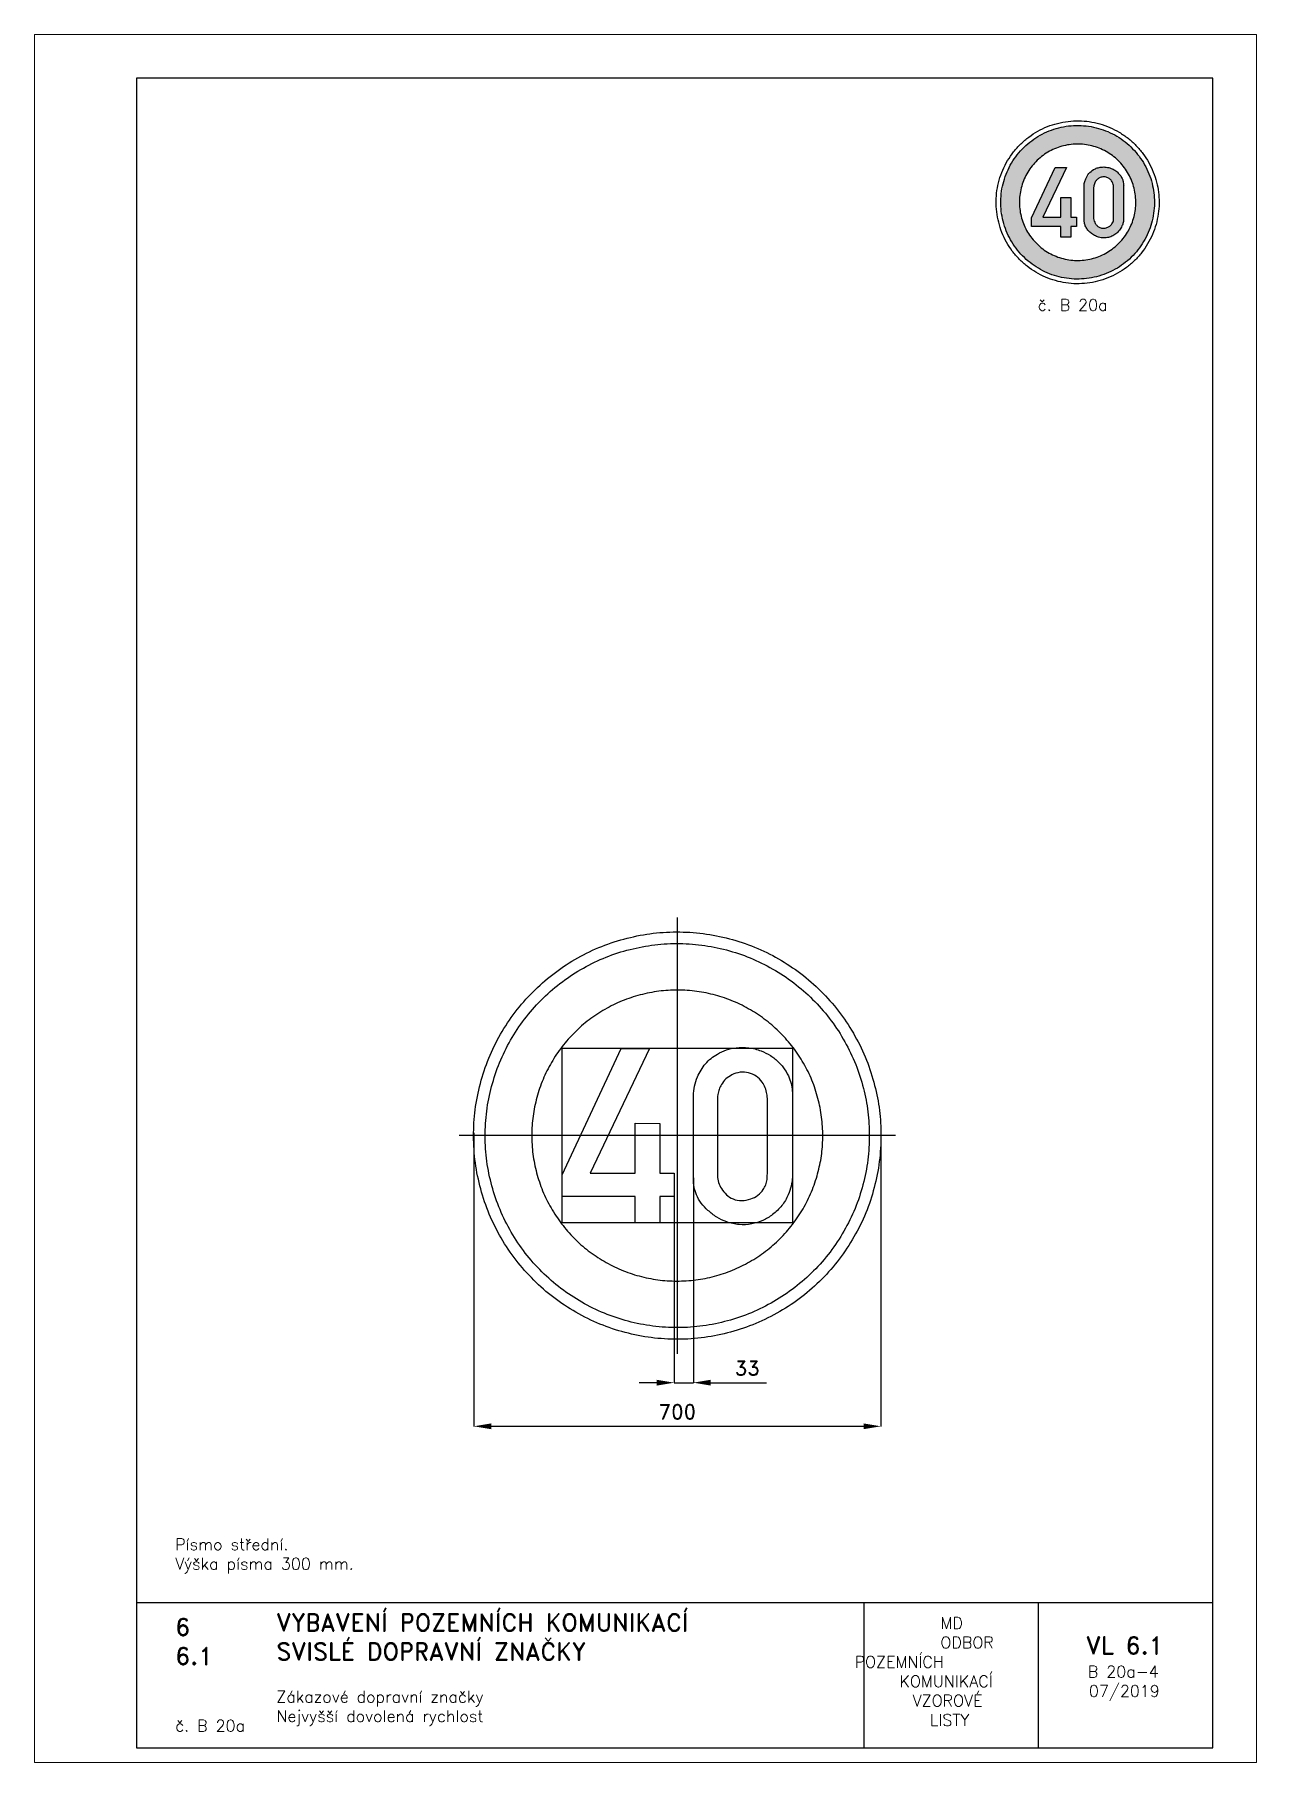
# Paper-space layout 'B 20a-4' of a CAD drawing. Header units: millimetres. Extents: x 0 to 210, y 0 to 297.
# The model-space entities are those that its viewports show. They can reach past a viewport. Long polylines and large blocks are cut down to what shows.
import ezdxf

# ---------------------------------------------------------------- set-up
doc = ezdxf.new("R2010")
doc.units = ezdxf.units.MM
doc.header["$LTSCALE"] = 5
doc.linetypes.add('ČERCHOVANÁX2', pattern=[2, 1, -0.5, 0, -0.5])
doc.linetypes.add('ČÁRKOVANÁX2', pattern=[1.5, 1, -0.5])
for name, color, linetype in [('Kóty', 2, 'Continuous'), ('Rozpiska', 7, 'Continuous'), ('Značka', 7, 'Continuous')]:
    doc.layers.add(name, color=color, linetype=linetype)
doc.layers.add('Rámeček', color=6, linetype='Continuous', plot=False)
doc.styles.get("Standard").update_dxf_attribs({"font": 'romand.shx', "height": 25})
doc.dimstyles.get("Standard").update_dxf_attribs({"dimtxt": 25, "dimasz": 30, "dimexe": 0.18, "dimexo": 0.0625, "dimgap": 12.5, "dimtad": 1, "dimdec": 0, "dimzin": 0, "dimdsep": 46, "dimtxsty": 'Standard', "dimcen": 0.09, "dimadec": 0, "dimazin": 0, "dimtfac": 1, "dimtdec": 0, "dimtofl": 0, "dimtmove": 0, "dimatfit": 3, "dimfxl": 1, "dimtolj": 1, "dimtzin": 0, "dimarcsym": 0})

psp = doc.layouts.new('B 20a-4')

# ---------------------------------------------------------------- texts
at = {"layer": 'Rozpiska', "color": 7, "attachment_point": 1}
for s, width, heights, insert, char_height in [('\\pi7.13433;{\\C6;č. B 20a}', 27.9829, [2.67], (165.28, 251.51), 2), ('Písmo střední.\\PVýška písma 300 mm. {\\H1.83333x; }', 155.5011, [0], (24.17, 38.48), 2), ('6', 149.0422, [0], (24.17, 24.77), 3), ('{\\C6;VYBAVENÍ POZEMNÍCH KOMUNIKACÍ\\P}SVISLÉ DOPRAVNÍ ZNAČKY{\\H1.34524x; }', 149.0422, [0], (41.56, 25.56), 3), ('\\pi14.7414;{\\C6;MD\\P\\pi2.36044;}ODBOR POZEMNÍCH{\\H1.57143x; }\\P\\pi7.69378;KOMUNIKACÍ{\\H1.5x; }\\P\\pi9.97949;{\\C6;VZOROVÉ\\H1.47619x; \\H0.67742x;\\P\\pi12.93187;LISTY\\H1.26984x; }', 33.1018, [0], (140.95, 24.95), 2), ('\\pi1.03113;{\\H1.5x;\\C6;VL 6.1\\P\\pi1.36443;\\H0.66667x;B 20a-4\\H1.66666x; \\H0.6x;\\P\\pi1.5549;07/2019\\H1.80159x; }', 16.0623, [0], (179.66, 21.61), 2), ('6.1', 149.0422, [0], (24.17, 19.78), 3), ('{\\C6;Zákazové dopravní značky\\P}Nejvyšší dovolená rychlost{\\H1.83333x; }', 149.0422, [0], (41.56, 12.29), 2), ('{\\C6;č. B 20a}', 21.5722, [2.67], (24.17, 7.31), 2)]:
    psp.add_mtext_dynamic_manual_height_columns(s, width=width, gutter_width=100, heights=heights, dxfattribs=dict(at, insert=insert, char_height=char_height))

msp = doc.modelspace()

# ---------------------------------------------------------------- texts
at = {"layer": 'Kóty', "insert": (120.3, -399.8), "char_height": 25, "attachment_point": 5}
msp.add_mtext('\\A1;33', dxfattribs=at)

# ---------------------------------------------------------------- blocks, each defined once
blk = doc.blocks.new('*D2')
at = {"layer": 'Defpoints', "color": 0, "transparency": 16777216}
for p in [(-349.9, 4.7), (350, 0.1), (350, -499.8)]:
    blk.add_point(p, dxfattribs=at)
at = {"layer": 'Kóty', "color": 0, "lineweight": -2, "transparency": 16777216}
for p, q in [((-349.9, 4.6), (-349.9, -500)), ((350, 0.1), (350, -500)), ((-319.9, -499.8), (320, -499.8))]:
    blk.add_line(p, q, dxfattribs=at)
at = {"layer": 'Kóty', "color": 0, "transparency": 16777216}
for points in [[(-319.9, -494.8), (-319.9, -504.8), (-349.9, -499.8)], [(320, -494.8), (320, -504.8), (350, -499.8)]]:
    blk.add_solid(points, dxfattribs=at)
at = {"layer": 'Kóty', "color": 0, "transparency": 16777216, "insert": (0.1, -474.8), "char_height": 25, "attachment_point": 5}
blk.add_mtext('\\A1;700', dxfattribs=at)

# ---------------------------------------------------------------- dimensions: what is measured, and where the dimension line sits
at = {"layer": 'Kóty'}
dim = msp.add_linear_dim(base=(350, -499.8), p1=(-349.9, 4.7), p2=(350, 0.1), dimstyle='Standard', dxfattribs=at)
dim.commit()
dim.dimension.update_dxf_attribs({"geometry": '*D2', "text_midpoint": (0.1, -474.8)})

# ---------------------------------------------------------------- linework, layer by layer
at = {"layer": 'Kóty'}
for p, q in [((27.5, -72.7), (27.5, -425)), ((-5.5, -104.8), (-5.5, -425)), ((-35.5, -424.8), (-65.5, -424.8)), ((57.5, -424.8), (153, -424.8))]:
    msp.add_line(p, q, dxfattribs=at)
msp.add_lwpolyline([(-5.5, -424.8), (27.5, -424.8)], dxfattribs=at)
for points in [[(-35.5, -419.8), (-35.5, -429.8), (-5.5, -424.8)], [(57.5, -419.8), (57.5, -429.8), (27.5, -424.8)]]:
    msp.add_solid(points, dxfattribs=at)
at = {"layer": 'Značka', "color": 6, "linetype": 'ČERCHOVANÁX2', "lineweight": 25, "ltscale": 5}
for p, q in [((0, 375), (0, -375)), ((375, 0), (-375, 0))]:
    msp.add_line(p, q, dxfattribs=at)
at = {"layer": 'Značka', "color": 5}
for points in [[(349.9, -0.1, -0.001598), (349.9, -2.4, -0.001497), (349.9, -4.7, -0.032172), (346.4, -50.3, -0.035725), (336.7, -95.1, -0.036665), (321.7, -138.4, -0.034754), (300.7, -179, -0.034056), (274.8, -216.9, -0.034446), (244.1, -250.8, -0.034552), (209.4, -280.7, -0.034443), (170.9, -305.5, -0.034411), (129.6, -325.3, -0.034436), (86, -339.3, -0.034424), (41, -347.8, -0.034423), (-4.7, -350.1, -0.034419), (-50.4, -346.6, -0.034408), (-95.1, -337, -0.034406), (-138.3, -321.8, -0.034418), (-179.1, -300.9, -0.034409), (-216.9, -275.1, -0.03442), (-250.8, -244.3, -0.034408), (-280.7, -209.6, -0.03441), (-305.5, -171.1, -0.034416), (-325.3, -129.8, -0.03442), (-339.3, -86.2, -0.034424), (-347.8, -41.3, -0.034412), (-350.1, 4.5, -0.034414), (-346.6, 50.1, -0.034417), (-337, 94.9, -0.034418), (-321.8, 138.1, -0.034431), (-300.9, 178.9, -0.034419), (-275.1, 216.7, -0.034413), (-244.3, 250.6, -0.034403), (-209.6, 280.5, -0.034423), (-171.1, 305.3, -0.034409), (-129.9, 325.1, -0.034417), (-86.3, 339.1, -0.034423), (-41.3, 347.6, -0.034424), (4.5, 349.9, -0.034419), (50.1, 346.4, -0.034406), (94.9, 336.8, -0.034429), (138.1, 321.6, -0.034443), (178.8, 300.7, -0.034431), (216.7, 274.9, -0.03441), (250.6, 244.1, -0.034398), (280.5, 209.4, -0.034487), (305.3, 170.9, -0.034416), (325.1, 129.7, -0.034084), (339.1, 86.1, -0.032792), (347.4, 43.3, -0.034265), (349.9, -0.1)], [(27.6, 63), (27.6, 65.7, -0.005995), (27.6, 68.4, -0.049042), (29.5, 84.8, -0.050006), (34.7, 100.7, -0.079565), (48.5, 123.3, -0.089108), (68.8, 140.1, -0.059838), (84.3, 147.2, -0.052068), (101, 150.8, -0.062049), (122.9, 150.8, -0.064537), (144, 145.4, -0.055492), (160.3, 137.3, -0.055499), (174.5, 125.7, -0.051088), (184.8, 113.2, -0.054858), (192.4, 98.9, -0.045209), (196.2, 86.5, -0.045995), (197.7, 73.8, -0.012228), (197.8, 69.3, -0.004039), (197.7, 64.8), (197.7, -65.9), (197.8, -68.6, -0.006813), (197.7, -71.3, -0.051781), (195.7, -86.8, -0.049673), (190.6, -101.8, -0.066791), (179.4, -120.5, -0.065863), (163.7, -135.8, -0.061091), (146.8, -146.1, -0.06413), (127.9, -151.9, -0.069704), (106.1, -153, -0.067493), (84.9, -148.3, -0.056813), (67.8, -140.2, -0.049576), (52.7, -128.6, -0.048033), (41.2, -116.2, -0.065861), (33, -101.8, -0.054774), (29, -88.6, -0.042384), (27.6, -74.9, -0.009226), (27.5, -70.4, -0.003165), (27.6, -65.9), (27.6, 63)], [(68.8, 63), (68.8, -65.9), (68.8, -67.7, 0.009656), (68.8, -69.5, 0.073887), (70.9, -80.6, 0.059513), (75.9, -91, 0.070781), (84.4, -101.7, 0.094584), (95.7, -108.9, 0.108474), (110.7, -111.9, 0.087594), (126.1, -108.9, 0.078159), (138.3, -102.6, 0.088128), (147.6, -92.8, 0.061842), (152, -84.6, 0.061189), (154.2, -75.7, 0.025137), (154.6, -70.8, 0.008401), (154.7, -65.9), (154.7, 63), (154.5, 67.3, 0.016444), (154, 71.5, 0.058298), (151.2, 82.1, 0.064735), (145.8, 91.7, 0.088126), (135.6, 101.9, 0.097895), (122.5, 107.8, 0.099832), (107.9, 108.7, 0.088296), (93.9, 104.2, 0.074163), (83.5, 97.2, 0.075666), (75.8, 87.6, 0.052645), (71.9, 79.4, 0.046115), (69.7, 70.7), (69.2, 66.9), (68.8, 63)]]:
    msp.add_lwpolyline(points, format="xyb", dxfattribs=at)
at = {"layer": 'Značka', "color": 1}
for points in [[(329.9, -0.1, -0.001695), (329.9, -2.3, -0.001474), (329.9, -4.4, -0.032168), (326.6, -47.4, -0.035728), (317.5, -89.7, -0.036671), (303.3, -130.5, -0.034751), (283.5, -168.8, -0.034044), (259.1, -204.5, -0.034444), (230.2, -236.5, -0.034574), (197.4, -264.6, -0.034433), (161.1, -288, -0.034372), (122.2, -306.7, -0.034413), (81.1, -319.9, -0.034419), (38.7, -327.9, -0.034426), (-4.4, -330.1, -0.03444), (-47.5, -326.8, -0.03441), (-89.7, -317.7, -0.034427), (-130.4, -303.4, -0.034403), (-168.8, -283.7, -0.034408), (-204.5, -259.4, -0.034404), (-236.5, -230.4, -0.034408), (-264.6, -197.6, -0.03441), (-288, -161.3, -0.034428), (-306.8, -122.4, -0.03441), (-320, -81.3, -0.03442), (-328, -38.9, -0.034417), (-330.1, 4.2, -0.034411), (-326.8, 47.3, -0.034423), (-317.7, 89.5, -0.03442), (-303.4, 130.2, -0.034418), (-283.7, 168.6, -0.034423), (-259.4, 204.3, -0.034424), (-230.4, 236.3, -0.034424), (-197.6, 264.4, -0.034411), (-161.4, 287.8, -0.03441), (-122.5, 306.5, -0.034388), (-81.3, 319.8, -0.034393), (-38.9, 327.8, -0.034404), (4.2, 329.9, -0.03444), (47.3, 326.6, -0.034409), (89.5, 317.5, -0.034384), (130.2, 303.2, -0.034408), (168.6, 283.5, -0.034395), (204.3, 259.2, -0.034401), (236.3, 230.2, -0.034423), (264.4, 197.4, -0.034487), (287.8, 161.2, -0.034412), (306.5, 122.3, -0.034075), (319.7, 81.1, -0.032793), (327.5, 40.8, -0.034261), (329.9, -0.1)], [(249.9, -0.1), (249.9, 1.5), (249.9, 3.2, 0.032167), (247.4, 35.8, 0.035733), (240.5, 67.8, 0.036659), (229.8, 98.7, 0.034732), (214.7, 127.7, 0.034034), (196.3, 154.7, 0.034445), (174.3, 179, 0.034574), (149.5, 200.3, 0.034422), (122, 218, 0.03439), (92.6, 232.2, 0.034463), (61.4, 242.2, 0.034437), (29.3, 248.3, 0.03441), (-3.4, 249.9, 0.03444), (-36, 247.4, 0.034404), (-68, 240.5, 0.034422), (-98.8, 229.7, 0.034443), (-127.9, 214.8, 0.034409), (-155, 196.3, 0.03441), (-179.2, 174.4, 0.034417), (-200.5, 149.6, 0.034425), (-218.2, 122.1, 0.034421), (-232.4, 92.6, 0.034417), (-242.4, 61.4, 0.034411), (-248.5, 29.3, 0.034418), (-250.1, -3.4, 0.034427), (-247.6, -36, 0.03441), (-240.7, -68, 0.034429), (-229.9, -98.8, 0.034409), (-215, -127.9, 0.034424), (-196.5, -154.9, 0.034446), (-174.6, -179.2, 0.034456), (-149.8, -200.5, 0.034438), (-122.3, -218.2, 0.034434), (-92.8, -232.4, 0.034436), (-61.7, -242.4, 0.034434), (-29.5, -248.5, 0.034411), (3.2, -250.1, 0.03444), (35.8, -247.6, 0.034402), (67.7, -240.7, 0.034421), (98.6, -229.9, 0.034397), (127.7, -214.9, 0.03439), (154.7, -196.5, 0.034405), (179, -174.5, 0.034418), (200.3, -149.7, 0.034471), (218, -122.3, 0.034415), (232.2, -92.8, 0.034091), (242.2, -61.6, 0.032801), (248.1, -31.1, 0.034272), (249.9, -0.1)]]:
    msp.add_lwpolyline(points, format="xyb", dxfattribs=at)
at = {"layer": 'Značka', "color": 6, "linetype": 'ČÁRKOVANÁX2', "ltscale": 2.5}
msp.add_lwpolyline([(-198, -150.1), (-198, 149.9), (197.8, 149.9), (197.8, -150.1), (-198, -150.1)], dxfattribs=at)
at = {"layer": 'Značka', "color": 5}
msp.add_lwpolyline([(-72.7, -150.1), (-72.7, -104.8), (-198, -104.8), (-198, -67.4), (-96.3, 149.5), (-48.1, 149.5), (-149.8, -64.5), (-72.7, -64.5), (-72.7, 21), (-29.8, 20.8), (-29.8, -64.5), (-5.5, -64.5), (-5.5, -104.8), (-29.8, -104.8), (-29.8, -150.1), (-72.7, -150.1)], dxfattribs=at)

msp.set_redraw_order([(e.dxf.handle, doc.entitydb.next_handle()) for e in msp.query("TEXT MTEXT ATTDEF DIMENSION ARC_DIMENSION")])  # texts and dimensions are drawn at this point

# ---------------------------------------------------------------- hatches: boundary and pattern name
at = {"layer": 'Značka'}
h = psp.add_hatch(color=10, dxfattribs=at)
h.dxf.hatch_style = 1
edge = h.paths.add_edge_path()
edge.add_arc((179.73, 268.19), 12.74, 359.5405, 359.929, ccw=False)
edge.add_arc((177.81, 268.18), 14.65, 359.3006, 359.6384, ccw=False)
edge.add_arc((179.04, 268.16), 13.43, 351.955, 359.325, ccw=False)
edge.add_arc((180.35, 267.97), 12.11, 343.7758, 351.9606, ccw=False)
edge.add_arc((180.58, 267.63), 11.79, 336.6387, 345.0392, ccw=False)
edge.add_arc((179.98, 267.89), 12.45, 328.6772, 336.6384, ccw=False)
edge.add_arc((179.66, 267.85), 12.7, 321.7736, 329.5729, ccw=False)
edge.add_arc((179.78, 267.76), 12.55, 313.8809, 321.7718, ccw=False)
edge.add_arc((179.69, 267.61), 12.5, 306.7375, 314.658, ccw=False)
edge.add_arc((179.66, 267.65), 12.55, 298.8589, 306.7471, ccw=False)
edge.add_arc((179.5, 267.59), 12.58, 291.7498, 299.6241, ccw=False)
edge.add_arc((179.5, 267.57), 12.56, 283.8761, 291.7598, ccw=False)
edge.add_arc((179.35, 267.53), 12.56, 276.735, 284.6201, ccw=False)
edge.add_arc((179.34, 267.53), 12.56, 268.8713, 276.7581, ccw=False)
edge.add_arc((179.17, 267.52), 12.55, 261.7509, 269.641, ccw=False)
edge.add_arc((179.18, 267.54), 12.56, 253.8664, 261.7495, ccw=False)
edge.add_arc((179.01, 267.57), 12.55, 246.7401, 254.6272, ccw=False)
edge.add_arc((179.01, 267.59), 12.57, 238.8712, 246.7526, ccw=False)
edge.add_arc((178.87, 267.67), 12.56, 231.7538, 239.6365, ccw=False)
edge.add_arc((178.87, 267.67), 12.57, 223.8658, 231.7475, ccw=False)
edge.add_arc((178.75, 267.79), 12.56, 216.7477, 224.6304, ccw=False)
edge.add_arc((178.75, 267.79), 12.56, 208.8687, 216.7517, ccw=False)
edge.add_arc((178.66, 267.93), 12.56, 201.7491, 209.6363, ccw=False)
edge.add_arc((178.67, 267.94), 12.56, 193.8724, 201.7555, ccw=False)
edge.add_arc((178.63, 268.09), 12.56, 186.7348, 194.6202, ccw=False)
edge.add_arc((178.62, 268.1), 12.56, 178.8724, 186.757, ccw=False)
edge.add_arc((178.63, 268.27), 12.56, 171.7542, 179.6377, ccw=False)
edge.add_arc((178.63, 268.26), 12.56, 163.865, 171.7509, ccw=False)
edge.add_arc((178.67, 268.43), 12.56, 156.7409, 164.6264, ccw=False)
edge.add_arc((178.67, 268.43), 12.56, 148.8694, 156.7543, ccw=False)
edge.add_arc((178.76, 268.57), 12.56, 141.7522, 149.6382, ccw=False)
edge.add_arc((178.76, 268.57), 12.56, 133.8635, 141.7498, ccw=False)
edge.add_arc((178.88, 268.69), 12.56, 126.746, 134.6322, ccw=False)
edge.add_arc((178.88, 268.69), 12.56, 118.8686, 126.7518, ccw=False)
edge.add_arc((179.03, 268.77), 12.56, 111.7511, 119.6342, ccw=False)
edge.add_arc((179.03, 268.76), 12.57, 103.8749, 111.753, ccw=False)
edge.add_arc((179.19, 268.8), 12.57, 96.7379, 104.6171, ccw=False)
edge.add_arc((179.19, 268.81), 12.56, 88.8738, 96.7556, ccw=False)
edge.add_arc((179.36, 268.82), 12.55, 81.751, 89.6409, ccw=False)
edge.add_arc((179.36, 268.81), 12.57, 73.8666, 81.7493, ccw=False)
edge.add_arc((179.52, 268.76), 12.57, 66.745, 74.6223, ccw=False)
edge.add_arc((179.52, 268.76), 12.56, 58.8705, 66.7532, ccw=False)
edge.add_arc((179.66, 268.67), 12.57, 51.7554, 59.635, ccw=False)
edge.add_arc((179.66, 268.67), 12.57, 43.8662, 51.7471, ccw=False)
edge.add_arc((179.79, 268.56), 12.56, 36.7461, 44.6321, ccw=False)
edge.add_arc((179.81, 268.57), 12.53, 28.8599, 36.7605, ccw=False)
edge.add_arc((179.87, 268.42), 12.56, 21.7328, 29.6163, ccw=False)
edge.add_arc((179.74, 268.37), 12.69, 13.9319, 21.7384, ccw=False)
edge.add_arc((179.93, 268.24), 12.54, 7.1924, 14.7052, ccw=False)
edge.add_arc((180.49, 268.31), 11.97, -0.6369, 7.2122, ccw=False)
edge = h.paths.add_edge_path(flags=16)
edge.add_line((189.27, 268.17), (189.27, 268.24))
edge.add_line((189.27, 268.24), (189.27, 268.3))
edge.add_arc((179.1, 268.18), 10.17, 0.6844, 8.0539)
edge.add_arc((180.09, 268.32), 9.17, 8.0409, 16.2269)
edge.add_arc((180.26, 268.58), 8.93, 14.9505, 23.3485)
edge.add_arc((179.8, 268.38), 9.43, 23.3698, 31.3267)
edge.add_arc((179.56, 268.41), 9.62, 30.4278, 38.2249)
edge.add_arc((179.65, 268.49), 9.51, 38.2162, 46.1073)
edge.add_arc((179.59, 268.6), 9.47, 45.3548, 53.2753)
edge.add_arc((179.56, 268.57), 9.51, 53.2514, 61.1371)
edge.add_arc((179.45, 268.62), 9.52, 60.373, 68.2515)
edge.add_arc((179.45, 268.64), 9.5, 68.2323, 76.1275)
edge.add_arc((179.33, 268.66), 9.51, 75.3776, 83.2669)
edge.add_arc((179.32, 268.66), 9.52, 83.2371, 91.1203)
edge.add_arc((179.2, 268.66), 9.51, 90.3678, 98.2577)
edge.add_arc((179.2, 268.65), 9.52, 98.2554, 106.1372)
edge.add_arc((179.07, 268.62), 9.51, 105.3563, 113.242)
edge.add_arc((179.07, 268.63), 9.51, 113.2544, 121.1449)
edge.add_arc((178.97, 268.55), 9.52, 120.3704, 128.2533)
edge.add_arc((178.96, 268.55), 9.52, 128.2332, 136.1162)
edge.add_arc((178.87, 268.47), 9.51, 135.3728, 143.2574)
edge.add_arc((178.87, 268.47), 9.51, 143.251, 151.1375)
edge.add_arc((178.81, 268.35), 9.52, 150.3695, 158.2551)
edge.add_arc((178.81, 268.35), 9.52, 158.2376, 166.1222)
edge.add_arc((178.78, 268.23), 9.52, 165.3806, 173.2639)
edge.add_arc((178.78, 268.23), 9.51, 173.2363, 181.1212)
edge.add_arc((178.78, 268.1), 9.51, 180.3693, 188.2562)
edge.add_arc((178.78, 268.1), 9.52, 188.2547, 196.1379)
edge.add_arc((178.81, 267.98), 9.51, 195.3554, 203.2429)
edge.add_arc((178.82, 267.98), 9.52, 203.2582, 211.1411)
edge.add_arc((178.88, 267.87), 9.51, 210.3687, 218.255)
edge.add_arc((178.88, 267.86), 9.51, 218.229, 226.1204)
edge.add_arc((178.97, 267.77), 9.5, 225.3683, 233.2619)
edge.add_arc((178.97, 267.77), 9.51, 233.2496, 241.1389)
edge.add_arc((179.08, 267.71), 9.51, 240.368, 248.2566)
edge.add_arc((179.09, 267.71), 9.51, 248.2354, 256.1245)
edge.add_arc((179.21, 267.68), 9.51, 255.378, 263.2665)
edge.add_arc((179.21, 267.69), 9.52, 263.237, 271.1204)
edge.add_arc((179.34, 267.68), 9.51, 270.3677, 278.2578)
edge.add_arc((179.34, 267.69), 9.52, 278.2556, 286.137)
edge.add_arc((179.46, 267.72), 9.51, 285.3563, 293.2419)
edge.add_arc((179.46, 267.73), 9.52, 293.2596, 301.1397)
edge.add_arc((179.57, 267.79), 9.52, 300.3581, 308.2367)
edge.add_arc((179.57, 267.79), 9.52, 308.2467, 316.1287)
edge.add_arc((179.66, 267.88), 9.52, 315.3841, 323.2689)
edge.add_arc((179.67, 267.87), 9.5, 323.2362, 331.1333)
edge.add_arc((179.72, 267.99), 9.51, 330.3784, 338.2625)
edge.add_arc((179.63, 268.02), 9.61, 338.2636, 346.0736)
edge.add_arc((179.77, 268.12), 9.5, 345.2938, 352.8086)
edge.add_arc((180.2, 268.07), 9.07, 352.7869, 360.6384)
h = psp.add_hatch(color=249, dxfattribs=at)
h.dxf.hatch_style = 1
edge = h.paths.add_edge_path()
edge.add_line((180.37, 270.7), (180.37, 270.8))
edge.add_arc((184.86, 270.82), 4.49, 178.887, 180.261, ccw=False)
edge.add_arc((183.75, 270.84), 3.38, 167.5695, 178.8, ccw=False)
edge.add_arc((183.72, 270.85), 3.34, 156.1111, 167.5621, ccw=False)
edge.add_arc((183.76, 270.93), 3.35, 139.5746, 157.7712, ccw=False)
edge.add_arc((183.48, 271.19), 2.97, 119.4457, 139.8139, ccw=False)
edge.add_arc((183.53, 271.34), 2.86, 107.9756, 121.6731, ccw=False)
edge.add_arc((183.66, 270.93), 3.3, 96.1033, 108.0255, ccw=False)
edge.add_arc((183.75, 270.7), 3.53, 82.9512, 97.1536, ccw=False)
edge.add_arc((183.78, 270.84), 3.39, 68.2727, 83.0429, ccw=False)
edge.add_arc((183.89, 270.9), 3.3, 57.0685, 69.7733, ccw=False)
edge.add_arc((183.89, 270.9), 3.3, 44.4038, 57.1101, ccw=False)
edge.add_arc((184.02, 270.93), 3.19, 33.9022, 45.6005, ccw=False)
edge.add_arc((184.21, 271.05), 2.96, 21.36, 33.92, ccw=False)
edge.add_arc((184.32, 271.04), 2.86, 12.1214, 22.4755, ccw=False)
edge.add_arc((184.38, 271.05), 2.8, 1.6148, 12.1487, ccw=False)
edge.add_arc((183.53, 270.98), 3.66, -0.504, 2.2984, ccw=False)
edge.add_arc((176.12, 271.03), 11.07, 358.64, 359.5657, ccw=False)
edge.add_line((187.18, 270.77), (187.18, 265.54))
edge.add_line((187.18, 265.54), (187.18, 265.43))
edge.add_arc((183.23, 265.41), 3.95, -1.2066, 0.3547, ccw=False)
edge.add_arc((184.15, 265.4), 3.04, 346.6701, 358.5269, ccw=False)
edge.add_arc((184, 265.44), 3.18, 335.3035, 346.6784, ccw=False)
edge.add_arc((183.87, 265.4), 3.28, 321.6008, 336.8855, ccw=False)
edge.add_arc((183.83, 265.42), 3.34, 306.593, 321.6659, ccw=False)
edge.add_arc((183.8, 265.3), 3.25, 294.3788, 308.3624, ccw=False)
edge.add_arc((183.86, 265.15), 3.1, 279.7491, 294.4265, ccw=False)
edge.add_arc((183.79, 265.18), 3.14, 265.0769, 281.026, ccw=False)
edge.add_arc((183.79, 265.28), 3.24, 249.7488, 265.1936, ccw=False)
edge.add_arc((183.75, 265.41), 3.35, 238.1749, 251.1816, ccw=False)
edge.add_arc((184.02, 265.84), 3.85, 226.7863, 238.1389, ccw=False)
edge.add_arc((183.72, 265.65), 3.52, 217.2153, 228.2151, ccw=False)
edge.add_arc((182.94, 265.07), 2.54, 202.2001, 217.2726, ccw=False)
edge.add_arc((182.91, 265.09), 2.52, 190.5566, 203.0973, ccw=False)
edge.add_arc((183.63, 265.24), 3.26, 180.9724, 190.6803, ccw=False)
edge.add_arc((185.24, 265.32), 4.87, 179.5808, 181.6952, ccw=False)
edge.add_arc((194.53, 265.29), 14.16, 178.9979, 179.7232, ccw=False)
edge.add_line((180.37, 265.54), (180.37, 270.7))
edge = h.paths.add_edge_path(flags=16)
edge.add_line((182.02, 270.7), (182.02, 265.54))
edge.add_line((182.02, 265.54), (182.02, 265.47))
edge.add_arc((183.89, 265.45), 1.86, 179.5302, 181.743)
edge.add_arc((183.56, 265.46), 1.54, 182.2616, 199.1646)
edge.add_arc((183.95, 265.59), 1.95, 199.133, 212.7564)
edge.add_arc((183.98, 265.52), 1.94, 210.4182, 226.613)
edge.add_arc((183.63, 265.14), 1.42, 226.4326, 248.0453)
edge.add_arc((183.67, 265.13), 1.43, 246.4185, 271.1821)
edge.add_arc((183.67, 265.51), 1.81, 270.8832, 290.9072)
edge.add_arc((183.75, 265.5), 1.77, 288.5215, 306.3978)
edge.add_arc((183.89, 265.32), 1.54, 306.3684, 326.5138)
edge.add_arc((183.94, 265.33), 1.51, 324.81, 338.9651)
edge.add_arc((183.94, 265.34), 1.51, 338.8253, 352.8313)
edge.add_arc((183.52, 265.42), 1.94, 352.0639, 357.8236)
edge.add_arc((179.64, 265.56), 5.82, 357.8658, 359.7912)
edge.add_line((185.46, 265.54), (185.46, 270.7))
edge.add_line((185.46, 270.7), (185.45, 270.87))
edge.add_arc((182.88, 270.67), 2.58, 4.4709, 8.2392)
edge.add_arc((183.57, 270.76), 1.88, 8.3294, 21.6752)
edge.add_arc((183.73, 270.83), 1.71, 21.6923, 36.5078)
edge.add_arc((183.75, 270.9), 1.65, 34.7591, 54.9042)
edge.add_arc((183.84, 271.05), 1.48, 54.6081, 76.9727)
edge.add_arc((183.79, 271.06), 1.48, 75.0289, 97.8331)
edge.add_arc((183.81, 270.85), 1.69, 97.5701, 117.7537)
edge.add_arc((183.76, 270.82), 1.7, 115.7282, 132.6941)
edge.add_arc((183.73, 270.85), 1.65, 132.5776, 149.8859)
edge.add_arc((183.76, 270.78), 1.71, 148.5479, 160.6021)
edge.add_arc((183.99, 270.7), 1.95, 160.5283, 171.0895)
edge.add_line((182.06, 271.01), (182.04, 270.85))
edge.add_line((182.04, 270.85), (182.02, 270.7))
h.paths.add_polyline_path([(176.36, 262.17), (176.36, 263.98), (171.35, 263.98), (171.35, 265.48), (175.42, 274.16), (177.35, 274.16), (173.28, 265.59), (176.36, 265.59), (176.36, 269.01), (178.08, 269.01), (178.08, 265.59), (179.05, 265.59), (179.05, 263.98), (178.08, 263.98), (178.08, 262.17)])

# ---------------------------------------------------------------- linework, layer by layer
at = {"layer": 'Rozpiska', "color": 7}
for p, q in [((17.5, 27.5), (202.5, 27.5)), ((142.5, 27.5), (142.5, 2.5)), ((172.5, 27.5), (172.5, 2.5))]:
    psp.add_line(p, q, dxfattribs=at)
psp.add_lwpolyline([(17.5, 2.5), (202.5, 2.5), (202.5, 289.5), (17.5, 289.5)], close=True, dxfattribs=at)
at = {"layer": 'Značka', "color": 7}
psp.add_lwpolyline([(193.27, 268.17, -0.001598), (193.27, 268.08, -0.001497), (193.27, 267.99, -0.032172), (193.13, 266.16, -0.035725), (192.74, 264.37, -0.036665), (192.14, 262.64, -0.034754), (191.3, 261.01, -0.034056), (190.27, 259.5, -0.034446), (189.04, 258.14, -0.034552), (187.65, 256.95, -0.034443), (186.11, 255.96, -0.034411), (184.46, 255.16, -0.034436), (182.71, 254.6, -0.034424), (180.91, 254.26, -0.034423), (179.08, 254.17, -0.034419), (177.26, 254.31, -0.034408), (175.47, 254.7, -0.034406), (173.74, 255.3, -0.034418), (172.11, 256.14, -0.034409), (170.6, 257.17, -0.03442), (169.24, 258.4, -0.034408), (168.04, 259.79, -0.03441), (167.05, 261.33, -0.034416), (166.26, 262.98, -0.03442), (165.7, 264.73, -0.034424), (165.36, 266.53, -0.034412), (165.27, 268.36, -0.034414), (165.41, 270.18, -0.034417), (165.79, 271.97, -0.034418), (166.4, 273.7, -0.034431), (167.24, 275.33, -0.034419), (168.27, 276.84, -0.034413), (169.5, 278.2, -0.034403), (170.89, 279.39, -0.034423), (172.43, 280.39, -0.034409), (174.08, 281.18, -0.034417), (175.82, 281.74, -0.034423), (177.62, 282.08, -0.034424), (179.45, 282.17, -0.034419), (181.28, 282.03, -0.034406), (183.07, 281.65, -0.034429), (184.8, 281.04, -0.034443), (186.42, 280.2, -0.034431), (187.94, 279.17, -0.03441), (189.3, 277.94, -0.034398), (190.49, 276.55, -0.034487), (191.48, 275.01, -0.034416), (192.27, 273.36, -0.034084), (192.84, 271.62, -0.032792), (193.17, 269.91, -0.034265), (193.27, 268.17)], format="xyb", dxfattribs=at)
at = {"layer": 'Značka', "color": 10}
for points in [[(192.47, 268.17, -0.001695), (192.47, 268.09, -0.001474), (192.47, 268, -0.032168), (192.33, 266.28, -0.035728), (191.97, 264.59, -0.036671), (191.4, 262.96, -0.034751), (190.61, 261.42, -0.034044), (189.64, 260, -0.034444), (188.48, 258.72, -0.034574), (187.17, 257.59, -0.034433), (185.72, 256.66, -0.034372), (184.16, 255.91, -0.034413), (182.52, 255.38, -0.034419), (180.82, 255.06, -0.034426), (179.09, 254.97, -0.03444), (177.37, 255.1, -0.03441), (175.68, 255.47, -0.034427), (174.05, 256.04, -0.034403), (172.52, 256.83, -0.034408), (171.09, 257.8, -0.034404), (169.81, 258.96, -0.034408), (168.69, 260.27, -0.03441), (167.75, 261.72, -0.034428), (167, 263.28, -0.03441), (166.47, 264.92, -0.03442), (166.15, 266.62, -0.034417), (166.07, 268.34, -0.034411), (166.2, 270.07, -0.034423), (166.56, 271.76, -0.03442), (167.13, 273.38, -0.034418), (167.92, 274.92, -0.034423), (168.9, 276.35, -0.034424), (170.06, 277.63, -0.034424), (171.37, 278.75, -0.034411), (172.82, 279.69, -0.03441), (174.37, 280.44, -0.034388), (176.02, 280.97, -0.034393), (177.71, 281.29, -0.034404), (179.44, 281.37, -0.03444), (181.16, 281.24, -0.034409), (182.85, 280.88, -0.034384), (184.48, 280.31, -0.034408), (186.02, 279.52, -0.034395), (187.44, 278.54, -0.034401), (188.72, 277.38, -0.034423), (189.85, 276.07, -0.034487), (190.78, 274.62, -0.034412), (191.53, 273.07, -0.034075), (192.06, 271.42, -0.032793), (192.37, 269.81, -0.034261), (192.47, 268.17)], [(189.27, 268.17), (189.27, 268.24), (189.27, 268.3, 0.032167), (189.17, 269.61, 0.035733), (188.89, 270.89, 0.036659), (188.46, 272.12, 0.034732), (187.86, 273.28, 0.034034), (187.12, 274.37, 0.034445), (186.24, 275.34, 0.034574), (185.25, 276.19, 0.034422), (184.15, 276.9, 0.03439), (182.97, 277.46, 0.034463), (181.73, 277.86, 0.034437), (180.44, 278.11, 0.03441), (179.14, 278.17, 0.03444), (177.83, 278.07, 0.034404), (176.55, 277.8, 0.034422), (175.32, 277.36, 0.034443), (174.15, 276.77, 0.034409), (173.07, 276.03, 0.03441), (172.1, 275.15, 0.034417), (171.25, 274.16, 0.034425), (170.54, 273.06, 0.034421), (169.97, 271.88, 0.034417), (169.57, 270.63, 0.034411), (169.33, 269.35, 0.034418), (169.27, 268.04, 0.034427), (169.37, 266.74, 0.03441), (169.64, 265.46, 0.034429), (170.07, 264.22, 0.034409), (170.67, 263.06, 0.034424), (171.41, 261.98, 0.034446), (172.29, 261.01, 0.034456), (173.28, 260.16, 0.034438), (174.38, 259.45, 0.034434), (175.56, 258.88, 0.034436), (176.81, 258.48, 0.034434), (178.09, 258.24, 0.034411), (179.4, 258.17, 0.03444), (180.7, 258.27, 0.034402), (181.98, 258.55, 0.034421), (183.22, 258.98, 0.034397), (184.38, 259.58, 0.03439), (185.46, 260.32, 0.034405), (186.43, 261.19, 0.034418), (187.28, 262.19, 0.034471), (187.99, 263.29, 0.034415), (188.56, 264.46, 0.034091), (188.96, 265.71, 0.032801), (189.2, 266.93, 0.034272), (189.27, 268.17)]]:
    psp.add_lwpolyline(points, format="xyb", dxfattribs=at)
at = {"layer": 'Značka', "color": 249}
psp.add_lwpolyline([(176.36, 262.17), (176.36, 263.98), (171.35, 263.98), (171.35, 265.48), (175.42, 274.16), (177.35, 274.16), (173.28, 265.59), (176.36, 265.59), (176.36, 269.01), (178.08, 269.01), (178.08, 265.59), (179.05, 265.59), (179.05, 263.98), (178.08, 263.98), (178.08, 262.17), (176.36, 262.17)], dxfattribs=at)
for points in [[(180.37, 270.7), (180.37, 270.8, -0.005995), (180.37, 270.91, -0.049042), (180.45, 271.57, -0.050006), (180.66, 272.2, -0.079565), (181.21, 273.11, -0.089108), (182.02, 273.78, -0.059838), (182.64, 274.07, -0.052068), (183.31, 274.21, -0.062049), (184.19, 274.21, -0.064537), (185.03, 273.99, -0.055492), (185.68, 273.67, -0.055499), (186.25, 273.2, -0.051088), (186.67, 272.71, -0.054858), (186.97, 272.13, -0.045209), (187.12, 271.64, -0.045995), (187.18, 271.13, -0.012228), (187.18, 270.95, -0.004039), (187.18, 270.77), (187.18, 265.54), (187.18, 265.43, -0.006813), (187.18, 265.32, -0.051781), (187.1, 264.7, -0.049673), (186.89, 264.11, -0.066791), (186.45, 263.35, -0.065863), (185.82, 262.75, -0.061091), (185.14, 262.33, -0.06413), (184.39, 262.1, -0.069704), (183.52, 262.05, -0.067493), (182.67, 262.24, -0.056813), (181.98, 262.57, -0.049576), (181.38, 263.03, -0.048033), (180.92, 263.53, -0.065861), (180.59, 264.11, -0.054774), (180.43, 264.63, -0.042384), (180.37, 265.18, -0.009226), (180.37, 265.36, -0.003165), (180.37, 265.54), (180.37, 270.7)], [(182.02, 270.7), (182.02, 265.54), (182.02, 265.47, 0.009656), (182.02, 265.4, 0.073887), (182.11, 264.95, 0.059513), (182.31, 264.54, 0.070781), (182.65, 264.11, 0.094584), (183.1, 263.82, 0.108474), (183.7, 263.7, 0.087594), (184.31, 263.82, 0.078159), (184.8, 264.07, 0.088128), (185.17, 264.46, 0.061842), (185.35, 264.79, 0.061189), (185.44, 265.15, 0.025137), (185.46, 265.34, 0.008401), (185.46, 265.54), (185.46, 270.7), (185.45, 270.87, 0.016444), (185.43, 271.04, 0.058298), (185.32, 271.46, 0.064735), (185.1, 271.84, 0.088126), (184.7, 272.25, 0.097895), (184.17, 272.49, 0.099832), (183.59, 272.52, 0.088296), (183.03, 272.35, 0.074163), (182.61, 272.06, 0.075666), (182.3, 271.68, 0.052645), (182.15, 271.35, 0.046115), (182.06, 271.01), (182.04, 270.85), (182.02, 270.7)]]:
    psp.add_lwpolyline(points, format="xyb", dxfattribs=at)

psp.set_redraw_order([(e.dxf.handle, doc.entitydb.next_handle()) for e in psp.query("TEXT MTEXT ATTDEF DIMENSION ARC_DIMENSION")])  # texts and dimensions are drawn at this point

# ---------------------------------------------------------------- viewports
at = {"layer": 'Rámeček'}
psp.add_viewport(center=(105, 148.5), size=(210, 297), view_center_point=(-54.71, 407.43), view_height=2970, dxfattribs=at)

doc.saveas('drawing.dxf')
